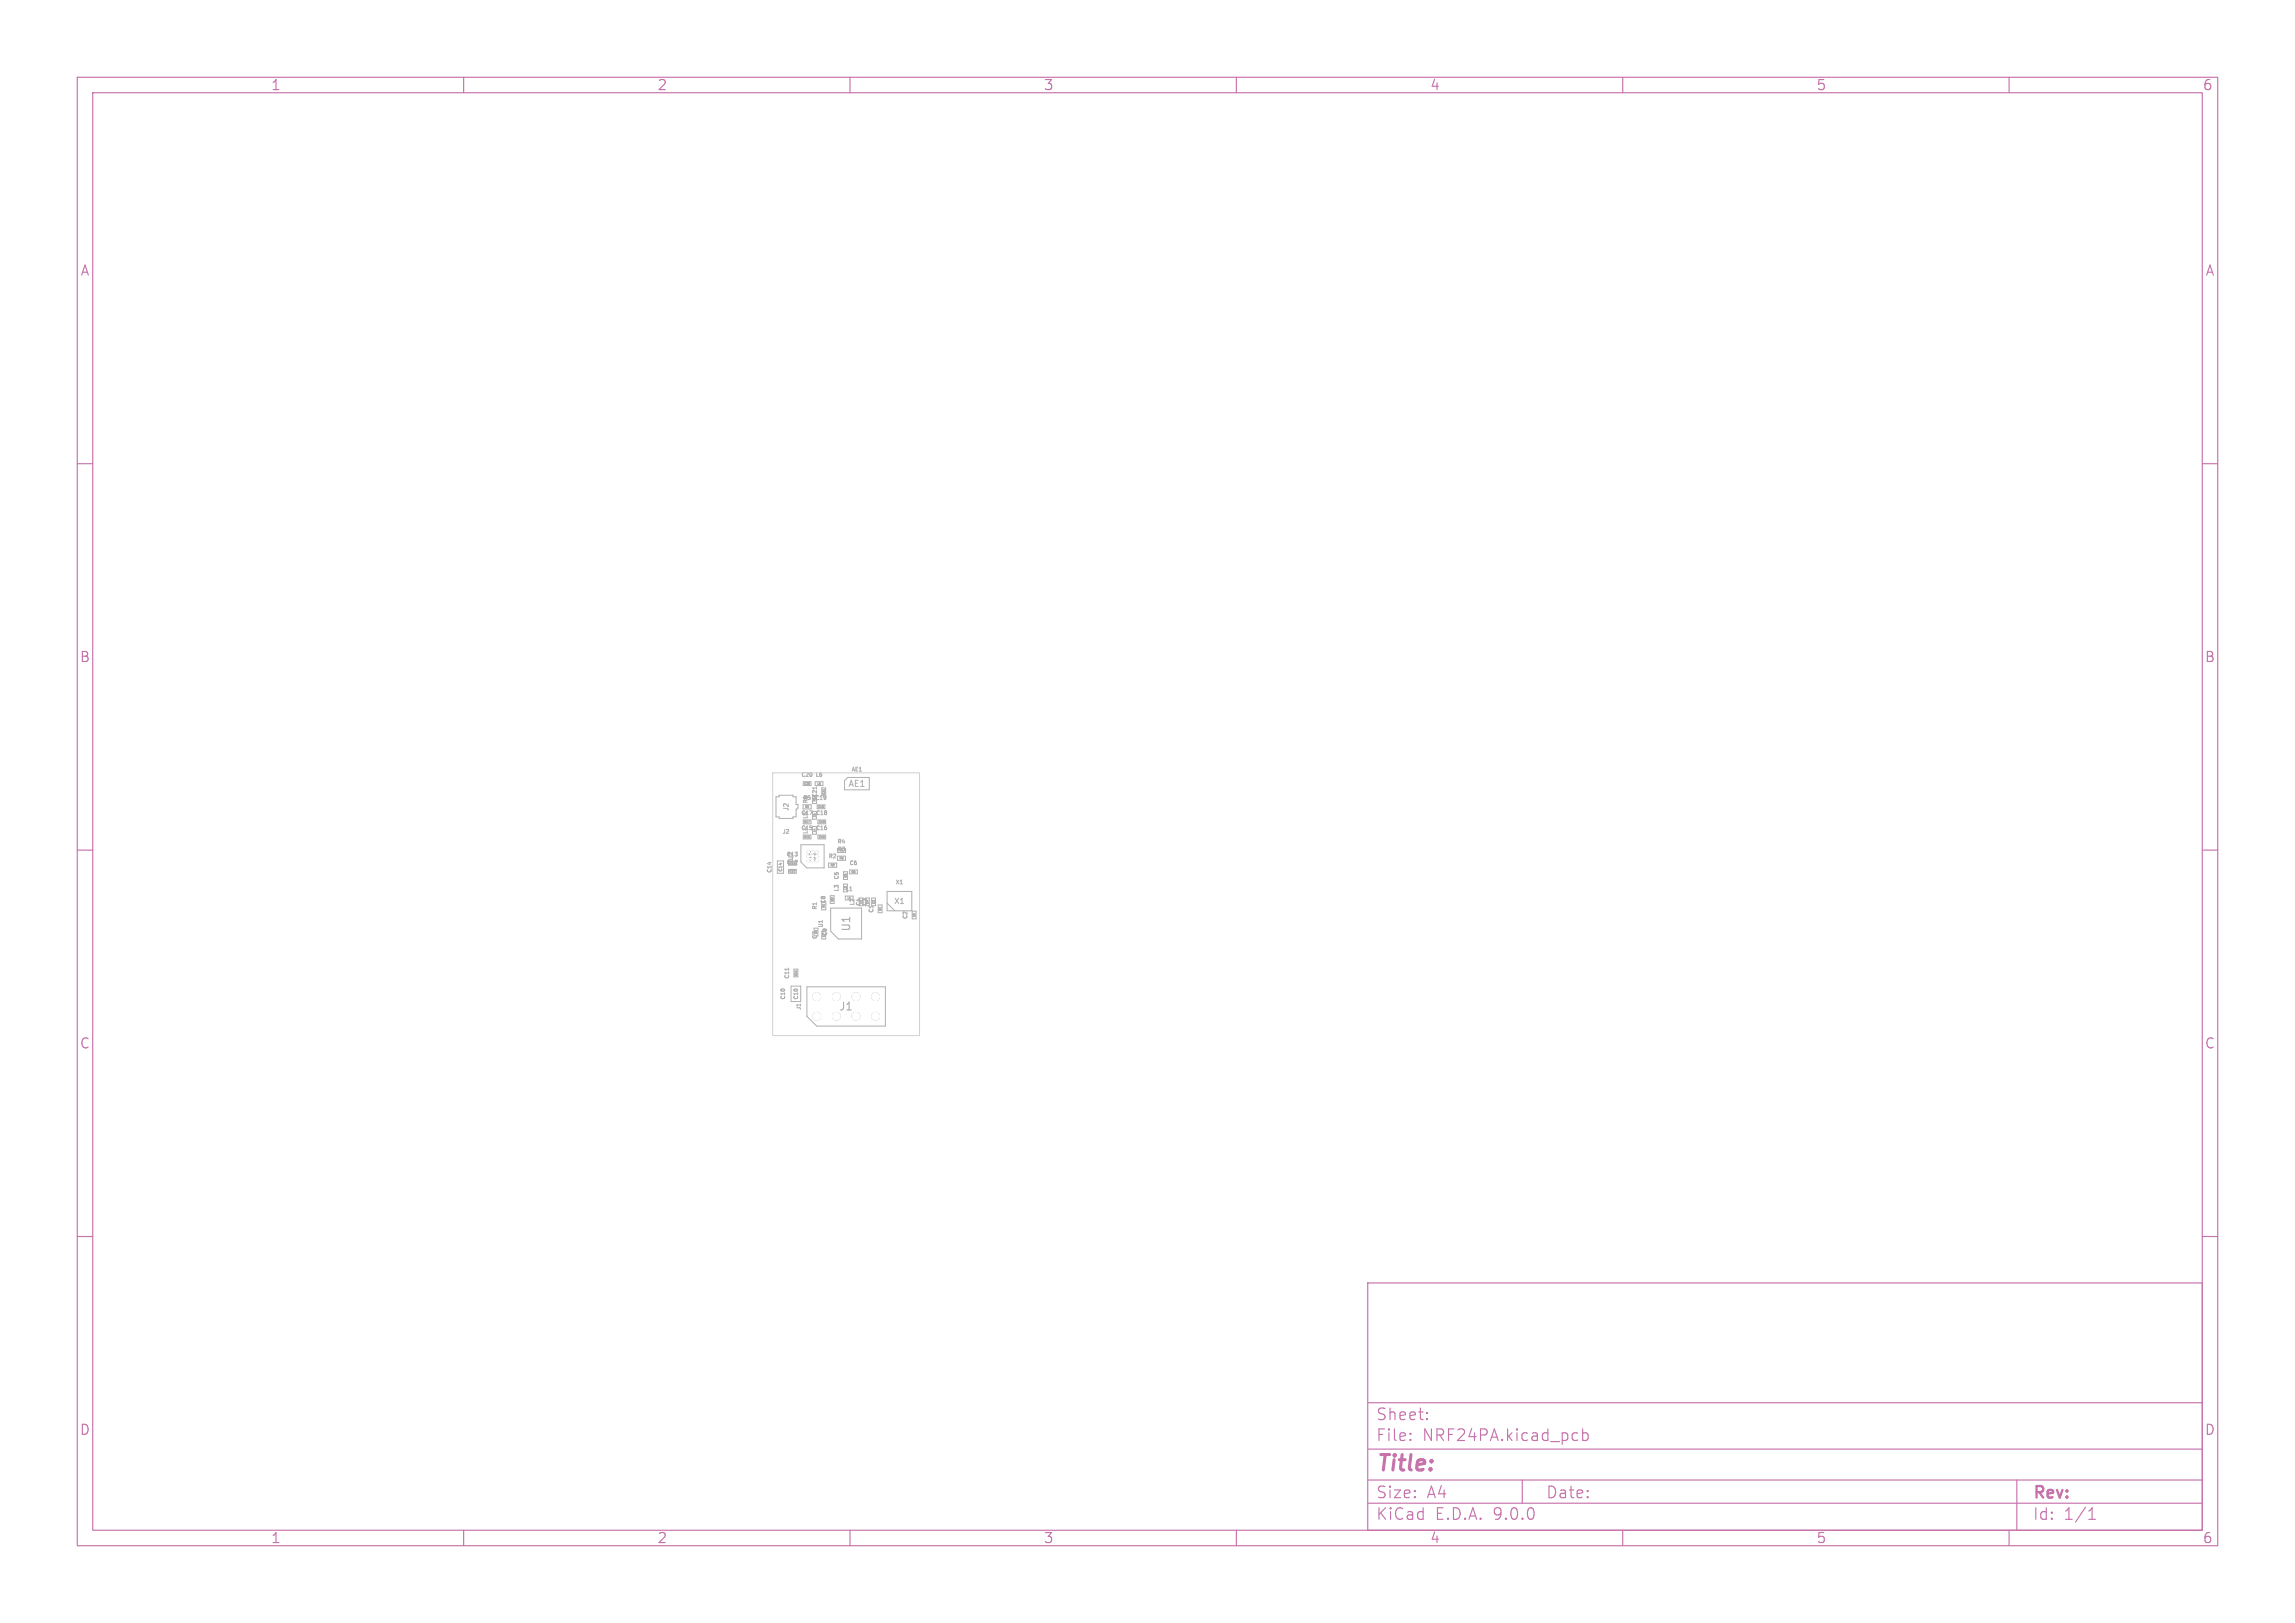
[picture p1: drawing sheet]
<svg xmlns="http://www.w3.org/2000/svg" width="297mm" height="210mm" viewBox="0 0 297 210" stroke-linecap="round" stroke-linejoin="round" font-family="sans-serif">
<defs><g id="words">
<text font-size="2.8" fill="#c872ab" x="178" y="190.9">Title:</text>
<g font-size="2.1" fill="#c872ab">
<text x="178" y="184">Sheet:</text>
<text x="178" y="186.7">File:</text>
<text x="184.1" y="186.7">NRF24PA.kicad_pcb</text>
<text x="178" y="196.9">KiCad</text>
<text x="178" y="194.1">Size:</text>
<text x="184.7" y="194.1">A4</text>
<text x="185.7" y="196.9">E.D.A.</text>
<text x="193.3" y="196.9">9.0.0</text>
<text x="200" y="194.1">Date:</text>
<text x="263" y="194.3">Rev:</text>
<text x="263" y="196.9">Id:</text>
<text x="267.1" y="196.9">1/1</text>
</g>
<g font-size="1.8" fill="#c872ab">
<text x="35" y="11.9">1</text>
<text x="85" y="11.9">2</text>
<text x="135" y="11.9">3</text>
<text x="185" y="11.9">4</text>
<text x="235" y="11.9">5</text>
<text x="285" y="11.9">6</text>
<text x="10.3" y="35.9">A</text>
<text x="285.4" y="35.9">A</text>
<text x="10.3" y="85.9">B</text>
<text x="285.3" y="85.9">B</text>
<text x="10.3" y="135.9">C</text>
<text x="285.3" y="135.9">C</text>
<text x="10.3" y="185.9">D</text>
<text x="285.3" y="185.9">D</text>
<text x="35" y="199.9">1</text>
<text x="85" y="199.9">2</text>
<text x="135" y="199.9">3</text>
<text x="185" y="199.9">4</text>
<text x="235" y="199.9">5</text>
<text x="285" y="199.9">6</text>
</g>
<g font-size="1.4" fill="#afafaf">
<text x="110.2" y="120.6" transform="rotate(-90 110.2 120.6)">U1</text>
<text x="108.5" y="131">J1</text>
</g>
<text font-size="1.1" fill="#afafaf" x="109.7" y="102">AE1</text>
<text font-size="1" fill="#fff" x="105.7" y="111.6" transform="rotate(-90 105.7 111.6)">U2</text>
<text font-size="1" fill="#afafaf" x="115.6" y="117.1">X1</text>
<text font-size=".8" fill="#afafaf" x="102.2" y="105" transform="rotate(-90 102.2 105)">J2</text>
<g font-size=".7" fill="#afafaf">
<text x="103.7" y="100.6">C20</text>
<text x="105.5" y="100.6">L6</text>
<text x="110.2" y="99.9">AE1</text>
<text x="101.2" y="108">J2</text>
<text x="103.7" y="107.5">C15</text>
<text x="103.7" y="105.6">C17</text>
<text x="103.9" y="103.6">R5</text>
<text x="104.6" y="108" transform="rotate(-90 104.6 108)">L4</text>
<text x="104.6" y="106" transform="rotate(-90 104.6 106)">L5</text>
<text x="105.5" y="103.6">C19</text>
<text x="105.6" y="105.6">C18</text>
<text x="105.6" y="107.5">C16</text>
<text x="105.8" y="103.2" transform="rotate(-90 105.8 103.2)">C21</text>
<text x="99.9" y="113" transform="rotate(-90 99.9 113)">C14</text>
<text x="101.8" y="110.9">C13</text>
<text x="101.8" y="112">C12</text>
<text x="102.7" y="111.4" transform="rotate(-90 102.7 111.4)">U2</text>
<text x="107.2" y="111.2">R2</text>
<text x="108.3" y="110.3">R3</text>
<text x="108.3" y="109.3">R4</text>
<text x="108.6" y="113.9" transform="rotate(-90 108.6 113.9)">C5</text>
<text x="109.9" y="112">C6</text>
<text x="105.8" y="117.8" transform="rotate(-90 105.8 117.8)">R1</text>
<text x="106.9" y="117" transform="rotate(-90 106.9 117)">C8</text>
<text x="108.6" y="115.4" transform="rotate(-90 108.6 115.4)">L3</text>
<text x="109.4" y="115.4">L1</text>
<text x="110.6" y="117.2" transform="rotate(-90 110.6 117.2)">L2</text>
<text x="111.5" y="117.3" transform="rotate(-90 111.5 117.3)">C4</text>
<text x="112.3" y="117.3" transform="rotate(-90 112.3 117.3)">C3</text>
<text x="113.1" y="118.2" transform="rotate(-90 113.1 118.2)">C1</text>
<text x="115.9" y="114.5">X1</text>
<text x="117.5" y="119" transform="rotate(-90 117.5 119)">C2</text>
<text x="105.8" y="121.6" transform="rotate(-90 105.8 121.6)">C7</text>
<text x="106.6" y="120.1" transform="rotate(-90 106.6 120.1)">U1</text>
<text x="107.1" y="121.2" transform="rotate(-90 107.1 121.2)">C9</text>
<text x="101.7" y="129.4" transform="rotate(-90 101.7 129.4)">C10</text>
<text x="102.2" y="126.7" transform="rotate(-90 102.2 126.7)">C11</text>
<text x="103.4" y="129.4" transform="rotate(-90 103.4 129.4)">C10</text>
<text x="103.7" y="130.7" transform="rotate(-90 103.7 130.7)">J1</text>
</g>
<text font-size=".6" fill="#afafaf" x="101.3" y="112.8" transform="rotate(-90 101.3 112.8)">C14</text>
<g font-size=".4" fill="#afafaf">
<text x="104.2" y="104.6">R5</text>
<text x="105.6" y="103.7" transform="rotate(-90 105.6 103.7)">R6</text>
<text x="107.5" y="112.1">R2</text>
<text x="108.6" y="111.2">R3</text>
<text x="108.6" y="110.2">R4</text>
<text x="106.8" y="117.5" transform="rotate(-90 106.8 117.5)">R1</text>
</g>
<g font-size=".3" fill="#afafaf">
<text x="104.1" y="101.6">C20</text>
<text x="105.7" y="101.6">L6</text>
<text x="104.1" y="106.5">C17</text>
<text x="105.6" y="107.7" transform="rotate(-90 105.6 107.7)">L4</text>
<text x="105.6" y="105.8" transform="rotate(-90 105.6 105.8)">L5</text>
<text x="105.9" y="104.6">C19</text>
<text x="106" y="106.5">C18</text>
<text x="106.8" y="102.8" transform="rotate(-90 106.8 102.8)">C21</text>
<text x="102.2" y="112.9">C12</text>
<text x="104.1" y="108.5">C15</text>
<text x="106" y="108.5">C16</text>
<text x="109.6" y="113.6" transform="rotate(-90 109.6 113.6)">C5</text>
<text x="110.2" y="113">C6</text>
<text x="107.9" y="116.7" transform="rotate(-90 107.9 116.7)">C8</text>
<text x="109.6" y="115.2" transform="rotate(-90 109.6 115.2)">L3</text>
<text x="109.6" y="116.4">L1</text>
<text x="111.6" y="117" transform="rotate(-90 111.6 117)">L2</text>
<text x="112.4" y="117" transform="rotate(-90 112.4 117)">C4</text>
<text x="113.2" y="117" transform="rotate(-90 113.2 117)">C3</text>
<text x="114.1" y="117.9" transform="rotate(-90 114.1 117.9)">C1</text>
<text x="118.5" y="118.7" transform="rotate(-90 118.5 118.7)">C2</text>
<text x="105.8" y="120.9" transform="rotate(-90 105.8 120.9)">C9</text>
<text x="106.8" y="121.3" transform="rotate(-90 106.8 121.3)">C7</text>
<text x="103.2" y="126.3" transform="rotate(-90 103.2 126.3)">C11</text>
</g>
</g></defs>
<g fill="none" stroke="#c872ab" stroke-width=".15">
<path d="M10 10h277v190h-277zM12 12h273v186h-273zM60 10v2M110 10v2M160 10v2M210 10v2M260 10v2M10 60h2M285 60h2M10 110h2M285 110h2M10 160h2"/>
<path d="M177 166h108v32h-108zM285 160h2M60 198v2M110 198v2M160 198v2M177 194.5h108M177 191.5h108M177 187.5h108M177 181.5h108M182.5 186.3h.1l-.1 .1M182.5 186.3v.1M182.5 185.5v.1"/>
<path d="M182.5 185.5h.1l-.1 .1M184.7 183.6v.1M184.7 183.6h-.1l.1 .1M184.7 182.8v.1M184.7 182.8h-.1l.1 .1M197 191.5v3M204 185.4l.2 .1M204.2 186.3l-.2 .1M204.8 184.9v1.5M204.8 185.5l.4-.1 .3 .3v.4l-.1 .2-.2 .1-.4-.1M210 198v2M260 198v2"/>
<path d="M261 191.5v6.5M270.3 196.6h.9M270.3 195.5l.4-.4v1.5"/>
</g>
<g fill="none" stroke="#afafaf" stroke-width=".13">
<path d="M100.4 103.1h.4v-.2h1.8v.2h.4v1h.3v.5l-.3 .1v1h-.4v.2h-1.8v-.2h-.4zM100.6 111.4h.8v1.6h-.8zM102 112.5h1.1v.5h-1.1zM103.6 109.3h3v3h-2.2l-.8-.7zM103.9 104.1h1.1v.6h-1.1zM103.9 101.2h1.1v.5h-1.1zM103.9 106.1h1.1v.5h-1.1zM103.9 108.1h1.1v.5h-1.1zM105.1 102.9v1.1h.6v-1.1M105.1 105h.5v1h-.5zM105.1 107h.5v1h-.5zM105.5 101.2h1v.5h-1z"/>
<path d="M105.7 101.8v.3M105.8 104.2h.9v.5h-.9zM105.8 108.1h1v.5h-1zM105.8 106.1h1v.5h-1zM106.3 116.7v1h.6v-1M106.3 103v-1h.5v1M106.7 102.1v.2M107.2 111.7h1.1v.5h-1.1zM107.4 115.9h.5v1h-.5zM107.5 117.5h4v4h-3l-1-1zM108.4 110.8h1v.5h-1zM109.2 112.8h.5v1h-.5z"/>
<path d="M109.2 114.4h.5v1h-.5zM109.4 116h1v.5h-1zM109.7 100.6h2.8v1.6h-3.2v-1.2zM110 112.6h.9v.5h-.9zM112.8 117.2v-1h.5v1M113.6 117.1h.5v1h-.5zM114.8 115.4h3.2v2.5h-3.2zM114.8 116.9l1 1M118.1 117.9h.4v1h-.4zM102.1 125.3v.3M102.4 127.6h1.2v2h-1.2zM102.8 125.4h.4v1h-.4z"/>
<path d="M103.1 125.6v.1M104.4 127.7h10.2v5.1h-8.9l-1.3-1.3zM105.4 121.1v-1h.4v1M106.3 120.5h.5v1h-.5z"/>
</g>
<g fill="#afafaf" stroke="#afafaf" stroke-width=".13">
<circle cx="104.6" cy="111.3" r=".15"/>
<circle cx="104.6" cy="110.8" r=".15"/>
<circle cx="104.6" cy="110.3" r=".15"/>
<circle cx="105.7" cy="131.5" r=".5"/>
<circle cx="105.7" cy="129" r=".5"/>
<circle cx="108.2" cy="131.5" r=".5"/>
<circle cx="108.2" cy="129" r=".5"/>
<circle cx="110.8" cy="131.5" r=".5"/>
<circle cx="110.8" cy="129" r=".5"/>
<circle cx="113.3" cy="131.5" r=".5"/>
<circle cx="113.3" cy="129" r=".5"/>
</g>
<path d="M100 100h19v34h-19z" fill="none" stroke="#d0d2cd" stroke-width=".13"/>
<g fill="#d0d2cd" stroke="#d0d2cd" stroke-width=".13">
<circle cx="104.6" cy="111.3" r=".15"/>
<circle cx="104.6" cy="110.8" r=".15"/>
<circle cx="104.6" cy="110.3" r=".15"/>
<circle cx="105.7" cy="131.5" r=".5"/>
<circle cx="105.7" cy="129" r=".5"/>
<circle cx="108.2" cy="131.5" r=".5"/>
<circle cx="108.2" cy="129" r=".5"/>
<circle cx="110.8" cy="131.5" r=".5"/>
<circle cx="110.8" cy="129" r=".5"/>
<circle cx="113.3" cy="131.5" r=".5"/>
<circle cx="113.3" cy="129" r=".5"/>
</g>
<g fill="#fff" stroke="#fff" stroke-width=".13">
<circle cx="104.6" cy="111.3" r=".15"/>
<circle cx="104.6" cy="110.8" r=".15"/>
<circle cx="104.6" cy="110.3" r=".15"/>
<circle cx="105.7" cy="131.5" r=".5"/>
<circle cx="105.7" cy="129" r=".5"/>
<circle cx="108.2" cy="131.5" r=".5"/>
<circle cx="108.2" cy="129" r=".5"/>
<circle cx="110.8" cy="131.5" r=".5"/>
<circle cx="110.8" cy="129" r=".5"/>
<circle cx="113.3" cy="131.5" r=".5"/>
<circle cx="113.3" cy="129" r=".5"/>
</g>
<use href="#words"/>
</svg>
